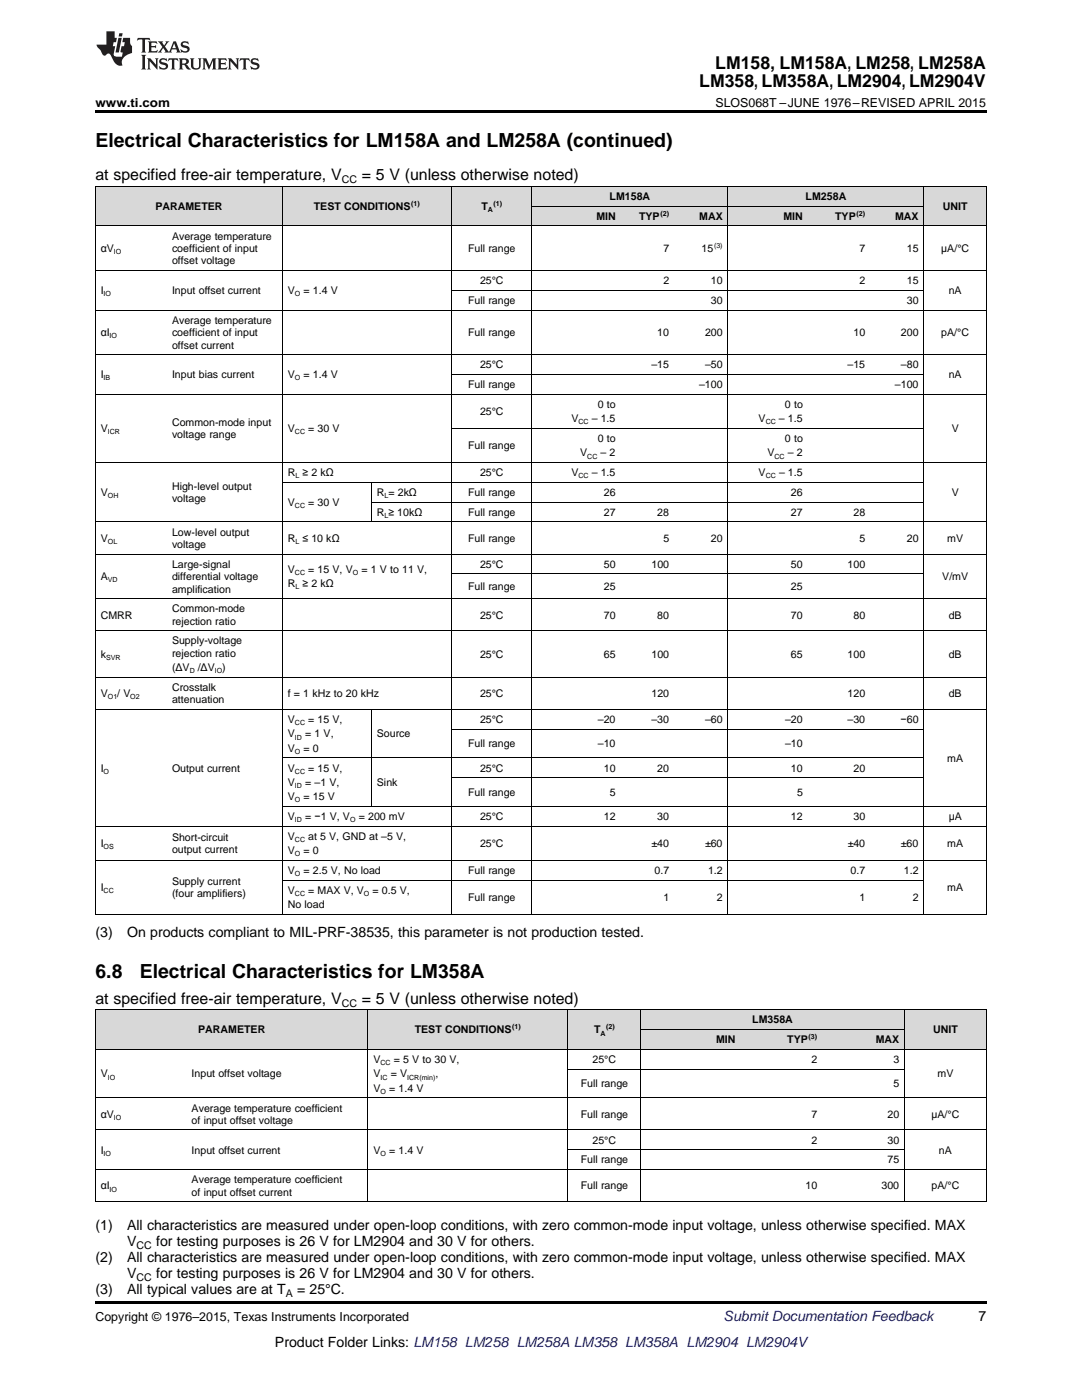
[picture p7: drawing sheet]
<svg xmlns="http://www.w3.org/2000/svg" width="216mm" height="279mm" viewBox="0 0 216 279" stroke-linecap="round" stroke-linejoin="round" font-family="sans-serif">
<defs><g id="words">
<g font-size="3.9">
<text x="19" y="29.3">Electrical Characteristics for LM158A and LM258A (continued)</text>
<text x="19" y="195.2">6.8</text>
<text x="27.9" y="195.2">Electrical Characteristics for LM358A</text>
</g>
<g font-size="3.5">
<text x="139.5" y="17.3">LM358, LM358A, LM2904, LM2904V</text>
<text x="142.7" y="13.8">LM158, LM158A, LM258, LM258A</text>
</g>
<g font-size="3.2">
<text x="19" y="36">at specified free-air temperature, V</text>
<text x="72.2" y="36">= 5 V (unless otherwise noted)</text>
<text x="19" y="200.3">at specified free-air temperature, V</text>
<text x="72.2" y="200.3">= 5 V (unless otherwise noted)</text>
</g>
<g font-size="2.8">
<text x="19" y="187.1">(3)</text>
<text x="25.4" y="187.1">On products compliant to MIL-PRF-38535, this parameter is not production tested.</text>
<text x="19" y="245.5">(1)</text>
<text x="25.4" y="245.5">All characteristics are measured under open-loop conditions, with zero common-mode input voltage, unless otherwise specified. MAX</text>
<text x="19" y="251.9">(2)</text>
<text x="25.4" y="251.9">All characteristics are measured under open-loop conditions, with zero common-mode input voltage, unless otherwise specified. MAX</text>
<text x="25.4" y="248.7">V</text>
<text x="31.2" y="248.7">for testing purposes is 26 V for LM2904 and 30 V for others.</text>
<text x="25.4" y="255.1">V</text>
<text x="31.2" y="255.1">for testing purposes is 26 V for LM2904 and 30 V for others.</text>
<text x="19" y="258.2">(3)</text>
<text x="25.4" y="258.2">All typical values are at T</text>
<text x="59.3" y="258.2">= 25°C.</text>
<text x="195.3" y="263.6">7</text>
<text x="54.9" y="268.9">Product Folder Links: LM158 LM258 LM258A LM358 LM358A LM2904 LM2904V</text>
</g>
<text font-size="2.8" fill="#0000c8" x="144.4" y="263.6">Submit Documentation Feedback</text>
<g font-size="2.5">
<text x="19" y="21.4">www.ti.com</text>
<text x="142.8" y="21.4">SLOS068T –JUNE 1976–REVISED APRIL 2015</text>
<text x="19" y="263.6">Copyright © 1976–2015, Texas Instruments Incorporated</text>
</g>
<g font-size="2.1">
<text x="31" y="41.9">PARAMETER</text>
<text x="62.6" y="41.9">TEST CONDITIONS</text>
<text x="68.2" y="36.6">CC</text>
<text x="96.1" y="41.9">T</text>
<text x="121.6" y="39.9">LM158A</text>
<text x="160.8" y="39.9">LM258A</text>
<text x="188.1" y="41.9">UNIT</text>
<text x="34.3" y="47.8">Average temperature</text>
<text x="119" y="43.9">MIN</text>
<text x="127.5" y="43.9">TYP</text>
<text x="139.5" y="43.9">MAX</text>
<text x="156.3" y="43.9">MIN</text>
<text x="166.7" y="43.9">TYP</text>
<text x="178.6" y="43.9">MAX</text>
<text x="20.1" y="50.3">αV</text>
<text x="34.3" y="50.3">coefficient of input</text>
<text x="34.3" y="52.8">offset voltage</text>
<text x="93.4" y="50.3">Full range</text>
<text x="132.4" y="50.3">7</text>
<text x="140" y="50.3">15</text>
<text x="171.5" y="50.3">7</text>
<text x="180.9" y="50.3">15</text>
<text x="187.8" y="50.3">µA/°C</text>
<text x="20.1" y="58.7">I</text>
<text x="34.3" y="58.7">Input offset current</text>
<text x="57.4" y="58.7">V</text>
<text x="60.6" y="58.7">= 1.4 V</text>
<text x="95.8" y="56.7">25°C</text>
<text x="132.4" y="56.7">2</text>
<text x="141.9" y="56.7">10</text>
<text x="171.5" y="56.7">2</text>
<text x="180.9" y="56.7">15</text>
<text x="189.3" y="58.7">nA</text>
<text x="34.3" y="64.6">Average temperature</text>
<text x="93.4" y="60.7">Full range</text>
<text x="141.9" y="60.7">30</text>
<text x="180.9" y="60.7">30</text>
<text x="20.1" y="67.1">αI</text>
<text x="34.3" y="67.1">coefficient of input</text>
<text x="34.3" y="69.6">offset current</text>
<text x="93.4" y="67.1">Full range</text>
<text x="131.2" y="67.1">10</text>
<text x="140.7" y="67.1">200</text>
<text x="170.3" y="67.1">10</text>
<text x="179.8" y="67.1">200</text>
<text x="187.8" y="67.1">pA/°C</text>
<text x="20.1" y="75.5">I</text>
<text x="34.3" y="75.5">Input bias current</text>
<text x="57.4" y="75.5">V</text>
<text x="60.6" y="75.5">= 1.4 V</text>
<text x="93.4" y="77.5">Full range</text>
<text x="95.8" y="73.5">25°C</text>
<text x="130" y="73.5">–15</text>
<text x="139.5" y="77.5">–100</text>
<text x="140.7" y="73.5">–50</text>
<text x="169.1" y="73.5">–15</text>
<text x="178.6" y="77.5">–100</text>
<text x="179.8" y="73.5">–80</text>
<text x="189.3" y="75.5">nA</text>
<text x="95.8" y="82.8">25°C</text>
<text x="119.3" y="81.4">0 to</text>
<text x="156.6" y="81.4">0 to</text>
<text x="20.1" y="86.3">V</text>
<text x="34.3" y="85">Common-mode input</text>
<text x="34.3" y="87.5">voltage range</text>
<text x="57.4" y="86.3">V</text>
<text x="61.5" y="86.3">= 30 V</text>
<text x="93.4" y="89.6">Full range</text>
<text x="114" y="84.3">V</text>
<text x="118.1" y="84.3">– 1.5</text>
<text x="119.3" y="88.2">0 to</text>
<text x="151.4" y="84.3">V</text>
<text x="155.4" y="84.3">– 1.5</text>
<text x="156.6" y="88.2">0 to</text>
<text x="189.9" y="86.3">V</text>
<text x="57.4" y="95">R ≥ 2 kΩ</text>
<text x="95.8" y="95">25°C</text>
<text x="114" y="95">V</text>
<text x="115.8" y="91.1">V</text>
<text x="118.1" y="95">– 1.5</text>
<text x="119.8" y="91.1">– 2</text>
<text x="151.4" y="95">V</text>
<text x="153.1" y="91.1">V</text>
<text x="155.5" y="95">– 1.5</text>
<text x="157.2" y="91.1">– 2</text>
<text x="20.1" y="99">V</text>
<text x="34.3" y="97.8">High-level output</text>
<text x="34.3" y="100.2">voltage</text>
<text x="57.4" y="101">V</text>
<text x="61.5" y="101">= 30 V</text>
<text x="75.2" y="99">R = 2kΩ</text>
<text x="93.4" y="99">Full range</text>
<text x="120.5" y="99">26</text>
<text x="157.8" y="99">26</text>
<text x="189.9" y="99">V</text>
<text x="34.3" y="106.9">Low-level output</text>
<text x="75.2" y="102.9">R ≥ 10kΩ</text>
<text x="93.4" y="102.9">Full range</text>
<text x="120.5" y="102.9">27</text>
<text x="131.2" y="102.9">28</text>
<text x="157.8" y="102.9">27</text>
<text x="170.3" y="102.9">28</text>
<text x="20.1" y="108.1">V</text>
<text x="34.3" y="109.4">voltage</text>
<text x="34.3" y="113.3">Large-signal</text>
<text x="57.4" y="108.1">R ≤ 10 kΩ</text>
<text x="93.4" y="108.1">Full range</text>
<text x="95.8" y="113.3">25°C</text>
<text x="120.5" y="113.3">50</text>
<text x="130" y="113.3">100</text>
<text x="132.4" y="108.1">5</text>
<text x="141.9" y="108.1">20</text>
<text x="157.8" y="113.3">50</text>
<text x="169.1" y="113.3">100</text>
<text x="171.5" y="108.1">5</text>
<text x="180.9" y="108.1">20</text>
<text x="189" y="108.1">mV</text>
<text x="20.1" y="115.8">A</text>
<text x="34.3" y="115.8">differential voltage</text>
<text x="34.3" y="118.3">amplification</text>
<text x="57.4" y="114.3">V</text>
<text x="57.4" y="117.2">R ≥ 2 kΩ</text>
<text x="61.5" y="114.3">= 15 V, V</text>
<text x="72.1" y="114.3">= 1 V to 11 V,</text>
<text x="93.4" y="117.8">Full range</text>
<text x="120.5" y="117.8">25</text>
<text x="157.8" y="117.8">25</text>
<text x="188" y="115.8">V/mV</text>
<text x="20.1" y="123.4">CMRR</text>
<text x="34.3" y="122.2">Common-mode</text>
<text x="34.3" y="124.7">rejection ratio</text>
<text x="95.8" y="123.4">25°C</text>
<text x="120.5" y="123.4">70</text>
<text x="131.2" y="123.4">80</text>
<text x="157.8" y="123.4">70</text>
<text x="170.3" y="123.4">80</text>
<text x="189.3" y="123.4">dB</text>
<text x="20.1" y="131.3">k</text>
<text x="34.3" y="128.6">Supply-voltage</text>
<text x="34.3" y="131.1">rejection ratio</text>
<text x="95.8" y="131.3">25°C</text>
<text x="120.5" y="131.3">65</text>
<text x="130" y="131.3">100</text>
<text x="157.8" y="131.3">65</text>
<text x="169.1" y="131.3">100</text>
<text x="189.3" y="131.3">dB</text>
<text x="34.3" y="133.9">(ΔV</text>
<text x="34.3" y="137.9">Crosstalk</text>
<text x="39.5" y="133.9">/ΔV</text>
<text x="44.4" y="133.9">)</text>
<text x="20.1" y="139.1">V</text>
<text x="23.4" y="139.1">/ V</text>
<text x="34.3" y="140.4">attenuation</text>
<text x="57.4" y="139.1">f = 1 kHz to 20 kHz</text>
<text x="95.8" y="139.1">25°C</text>
<text x="130" y="139.1">120</text>
<text x="169.1" y="139.1">120</text>
<text x="189.3" y="139.1">dB</text>
<text x="57.4" y="144.3">V</text>
<text x="57.4" y="147.2">V</text>
<text x="60.9" y="147.2">= 1 V,</text>
<text x="61.5" y="144.3">= 15 V,</text>
<text x="75.2" y="147.2">Source</text>
<text x="93.4" y="149.2">Full range</text>
<text x="95.8" y="144.3">25°C</text>
<text x="119.3" y="144.3">–20</text>
<text x="119.3" y="149.2">–10</text>
<text x="130" y="144.3">–30</text>
<text x="140.7" y="144.3">–60</text>
<text x="156.7" y="144.3">–20</text>
<text x="156.7" y="149.2">–10</text>
<text x="169.1" y="144.3">–30</text>
<text x="179.7" y="144.3">−60</text>
<text x="20.1" y="154">I</text>
<text x="34.3" y="154">Output current</text>
<text x="57.4" y="150">V</text>
<text x="57.4" y="154">V</text>
<text x="60.6" y="150">= 0</text>
<text x="61.5" y="154">= 15 V,</text>
<text x="95.8" y="154">25°C</text>
<text x="120.5" y="154">10</text>
<text x="131.2" y="154">20</text>
<text x="157.8" y="154">10</text>
<text x="170.3" y="154">20</text>
<text x="189" y="152">mA</text>
<text x="57.4" y="156.8">V</text>
<text x="57.4" y="159.7">V</text>
<text x="60.6" y="159.7">= 15 V</text>
<text x="60.9" y="156.8">= –1 V,</text>
<text x="75.2" y="156.8">Sink</text>
<text x="93.4" y="158.8">Full range</text>
<text x="121.7" y="158.8">5</text>
<text x="159" y="158.8">5</text>
<text x="34.3" y="167.8">Short-circuit</text>
<text x="57.4" y="163.7">V</text>
<text x="57.4" y="167.6">V</text>
<text x="60.9" y="163.7">= −1 V, V</text>
<text x="61.5" y="167.6">at 5 V, GND at –5 V,</text>
<text x="71.6" y="163.7">= 200 mV</text>
<text x="95.8" y="163.7">25°C</text>
<text x="120.5" y="163.7">12</text>
<text x="131.2" y="163.7">30</text>
<text x="157.8" y="163.7">12</text>
<text x="170.3" y="163.7">30</text>
<text x="189.3" y="163.7">μA</text>
<text x="20.1" y="169">I</text>
<text x="34.3" y="170.3">output current</text>
<text x="57.4" y="170.5">V</text>
<text x="60.6" y="170.5">= 0</text>
<text x="95.8" y="169">25°C</text>
<text x="130" y="169">±40</text>
<text x="140.7" y="169">±60</text>
<text x="169.2" y="169">±40</text>
<text x="179.8" y="169">±60</text>
<text x="189" y="169">mA</text>
<text x="20.1" y="177.8">I</text>
<text x="34.3" y="176.6">Supply current</text>
<text x="34.3" y="179">(four amplifiers)</text>
<text x="57.4" y="174.4">V</text>
<text x="57.4" y="178.4">V</text>
<text x="60.6" y="174.4">= 2.5 V, No load</text>
<text x="61.5" y="178.4">= MAX V, V</text>
<text x="74.3" y="178.4">= 0.5 V,</text>
<text x="93.4" y="174.4">Full range</text>
<text x="93.4" y="179.8">Full range</text>
<text x="130.6" y="174.4">0.7</text>
<text x="132.4" y="179.8">1</text>
<text x="141.3" y="174.4">1.2</text>
<text x="143.1" y="179.8">2</text>
<text x="169.7" y="174.4">0.7</text>
<text x="171.5" y="179.8">1</text>
<text x="180.4" y="174.4">1.2</text>
<text x="182.1" y="179.8">2</text>
<text x="189" y="177.8">mA</text>
<text x="57.4" y="181.2">No load</text>
<text x="68.2" y="200.9">CC</text>
<text x="39.5" y="206.2">PARAMETER</text>
<text x="82.8" y="206.2">TEST CONDITIONS</text>
<text x="118.5" y="206.2">T</text>
<text x="142.9" y="208.2">MIN</text>
<text x="150.1" y="204.3">LM358A</text>
<text x="157.1" y="208.2">TYP</text>
<text x="174.7" y="208.2">MAX</text>
<text x="186.2" y="206.2">UNIT</text>
<text x="20.1" y="215">V</text>
<text x="38.2" y="215">Input offset voltage</text>
<text x="74.5" y="212.2">V</text>
<text x="74.5" y="215">V</text>
<text x="78" y="215">= V</text>
<text x="78.6" y="212.2">= 5 V to 30 V,</text>
<text x="86.9" y="215">,</text>
<text x="118.3" y="212.2">25°C</text>
<text x="161.9" y="212.2">2</text>
<text x="178.3" y="212.2">3</text>
<text x="187.1" y="215">mV</text>
<text x="38.2" y="221.8">Average temperature coefficient</text>
<text x="74.5" y="217.9">V</text>
<text x="77.6" y="217.9">= 1.4 V</text>
<text x="115.9" y="217">Full range</text>
<text x="178.3" y="217">5</text>
<text x="20.1" y="223.1">αV</text>
<text x="38.2" y="224.3">of input offset voltage</text>
<text x="115.9" y="223.1">Full range</text>
<text x="161.9" y="223.1">7</text>
<text x="177.1" y="223.1">20</text>
<text x="185.9" y="223.1">µA/°C</text>
<text x="20.1" y="230.2">I</text>
<text x="38.2" y="230.2">Input offset current</text>
<text x="74.5" y="230.2">V</text>
<text x="77.6" y="230.2">= 1.4 V</text>
<text x="115.9" y="232.2">Full range</text>
<text x="118.3" y="228.2">25°C</text>
<text x="161.9" y="228.2">2</text>
<text x="177.1" y="228.2">30</text>
<text x="177.1" y="232.2">75</text>
<text x="187.4" y="230.2">nA</text>
<text x="20.1" y="237.4">αI</text>
<text x="38.2" y="236.1">Average temperature coefficient</text>
<text x="38.2" y="238.6">of input offset current</text>
<text x="115.9" y="237.4">Full range</text>
<text x="160.8" y="237.4">10</text>
<text x="175.9" y="237.4">300</text>
<text x="185.9" y="237.4">pA/°C</text>
<text x="27.3" y="249.3">CC</text>
<text x="27.3" y="255.6">CC</text>
<text x="57" y="258.8">A</text>
</g>
<g font-size="1.4">
<text x="82.1" y="41.1">(1)</text>
<text x="98.5" y="41.1">(1)</text>
<text x="97.3" y="42.3">A</text>
<text x="131.8" y="43">(2)</text>
<text x="170.9" y="43">(2)</text>
<text x="22.7" y="50.7">IO</text>
<text x="142.5" y="49.5">(3)</text>
<text x="20.7" y="59.1">IO</text>
<text x="58.8" y="59.1">O</text>
<text x="21.9" y="67.5">IO</text>
<text x="20.7" y="75.9">IB</text>
<text x="58.8" y="75.9">O</text>
<text x="21.5" y="86.7">ICR</text>
<text x="58.8" y="86.7">CC</text>
<text x="115.4" y="84.7">CC</text>
<text x="152.8" y="84.7">CC</text>
<text x="58.9" y="95.5">L</text>
<text x="115.4" y="95.5">CC</text>
<text x="117.2" y="91.5">CC</text>
<text x="152.8" y="95.5">CC</text>
<text x="154.6" y="91.5">CC</text>
<text x="21.5" y="99.4">OH</text>
<text x="58.8" y="101.4">CC</text>
<text x="76.7" y="99.4">L</text>
<text x="76.7" y="103.4">L</text>
<text x="21.5" y="108.5">OL</text>
<text x="58.9" y="108.5">L</text>
<text x="21.5" y="116.2">VD</text>
<text x="58.8" y="114.8">CC</text>
<text x="58.9" y="117.6">L</text>
<text x="70.4" y="114.8">O</text>
<text x="21.2" y="131.7">SVR</text>
<text x="37.9" y="134.4">D</text>
<text x="42.9" y="134.4">IO</text>
<text x="21.5" y="139.6">O1</text>
<text x="26" y="139.6">O2</text>
<text x="58.8" y="144.7">CC</text>
<text x="58.8" y="147.6">ID</text>
<text x="20.7" y="154.4">O</text>
<text x="58.8" y="150.5">O</text>
<text x="58.8" y="154.4">CC</text>
<text x="58.8" y="157.3">ID</text>
<text x="58.8" y="160.1">O</text>
<text x="58.8" y="164.1">ID</text>
<text x="69.9" y="164.1">O</text>
<text x="20.7" y="169.4">OS</text>
<text x="58.8" y="168">CC</text>
<text x="58.8" y="170.9">O</text>
<text x="20.7" y="178.2">CC</text>
<text x="58.8" y="174.8">O</text>
<text x="58.8" y="178.8">CC</text>
<text x="72.6" y="178.8">O</text>
<text x="102.2" y="205.4">(1)</text>
<text x="119.8" y="206.7">A</text>
<text x="121" y="205.4">(2)</text>
<text x="161.3" y="207.4">(3)</text>
<text x="21.5" y="215.4">IO</text>
<text x="75.9" y="212.6">CC</text>
<text x="75.9" y="215.4">IC</text>
<text x="81.2" y="215.4">ICR(min)</text>
<text x="75.9" y="218.3">O</text>
<text x="22.7" y="223.5">IO</text>
<text x="20.7" y="230.6">IO</text>
<text x="75.9" y="230.6">O</text>
<text x="21.9" y="237.8">IO</text>
</g>
</g></defs>
<g fill="#d8d8d8">
<path d="M19 201.6h18.2v7.9h-18.2z"/>
<path d="M37.2 201.6h36.2v7.9h-36.2z"/>
<path d="M73.4 201.6h20v7.9h-20z"/>
<path d="M93.4 201.6h20v7.9h-20z"/>
<path d="M113.4 201.6h14.5v7.9h-14.5z"/>
<path d="M127.9 205.5h19.9v4h-19.9z"/>
<path d="M147.8 205.5h16.4v4h-16.4z"/>
<path d="M164.2 205.5h16.3v4h-16.3z"/>
<path d="M180.5 201.6h16.3v7.9h-16.3z"/>
<path d="M127.9 201.6h19.9v3.9h-19.9z"/>
<path d="M147.8 201.6h16.4v3.9h-16.4z"/>
<path d="M164.2 201.6h16.3v3.9h-16.3z"/>
<path d="M19 37.3h14.3v7.9h-14.3z"/>
<path d="M33.3 37.3h23.1v7.9h-23.1z"/>
<path d="M56.4 37.3h17.8v7.9h-17.8z"/>
<path d="M74.2 37.3h16v7.9h-16z"/>
<path d="M90.2 37.3h16v7.9h-16z"/>
<path d="M106.2 41.2h17.7v4h-17.7z"/>
<path d="M123.9 41.2h10.7v4h-10.7z"/>
<path d="M134.6 41.2h10.7v4h-10.7z"/>
<path d="M145.3 41.2h16v4h-16z"/>
<path d="M161.3 41.2h12.4v4h-12.4z"/>
<path d="M173.7 41.2h10.7v4h-10.7z"/>
<path d="M184.4 37.3h12.4v7.9h-12.4z"/>
<path d="M106.2 37.3h17.7v3.9h-17.7z"/>
<path d="M123.9 37.3h10.7v3.9h-10.7z"/>
<path d="M134.6 37.3h10.7v3.9h-10.7z"/>
<path d="M145.3 37.3h16v3.9h-16z"/>
<path d="M161.3 37.3h12.4v3.9h-12.4z"/>
<path d="M173.7 37.3h10.7v3.9h-10.7z"/>
</g>
<path d="M19 22h177.8v.5h-177.8zM19 182.5h.2zM56.3 182.5h.1zM74 182.5h.2zM90.1 182.5h.1zM106 182.5h.2zM145.2 182.5h.1zM184.3 182.5h.1zM196.7 182.5h.1zM19 259.7h177.8v.5h-177.8z" fill="#000"/>
<g fill="none" stroke="#000" stroke-width=".2">
<path d="M19 37.2h177.8v145.3M19.1 37.2v145.3M56.3 37.2v145.3M90.1 37.2v145.3M106.1 37.2v145.3M145.2 37.2v145.3M184.3 37.2v145.3M19 54h177.8M19 45.1h177.8M90.2 57.9h94.2M106.2 41.2h78.2M19 78.7h177.8"/>
<path d="M19 70.8h177.8M19 61.9h177.8M90.2 74.7h94.2M19 92.3h177.8M56.4 96.3h128M74.1 96.3v7.9M90.2 85.5h94.2M19 119.5h177.8M19 110.6h177.8M19 104.2h177.8M74.2 100.2h110.2M90.2 114.5h94.2"/>
<path d="M19 135.2h177.8M19 125.9h177.8M19 141.6h177.8M56.4 151.3h128M74.1 141.6v19.4M90.2 155.2h94.2M90.2 145.5h94.2M19 171.7h177.8M19 164.9h177.8M56.4 175.6h128M56.4 160.9h140.4M19 182.4h177.8"/>
<path d="M19 219.1h177.8M19 209.4h177.8M19 201.5h177.8M19.1 201.5v38.4M73.4 201.5v38.4M113.3 201.5v38.4M113.4 213.4h67.1M127.8 201.5v38.4M127.9 205.5h52.6M180.5 201.5v38.4M196.8 201.5v38.4M19 239.8h177.8"/>
<path d="M19 233.4h177.8M19 225.5h177.8M113.4 229.5h67.1"/>
</g>
<g fill="#231f20">
<path d="M27.5 7.6l-.1 .5 .4-.2h.6v.1v2.1l-.2 .4h1l-.3-.4v-2.1l.1-.1h.5l.5 .2-.2-.5zM29.5 8.3l.2 .3v1.5l-.2 .4h1.8l.2-.6a1.04 1.04 0 0 1-1.3 .2v-.7h.6l.3 .2v-.6l-.3 .2h-.6v-.6l.8-.1 .4 .3-.2-.5zM31.5 8.3l.9 1.1-.9 1.1h.8l-.2-.2 .5-.7 .4 .7-.2 .2h1.5l-.1-.2 .1-.4h.9l.1 .4-.2 .2h1l-.3-.3-.7-1.9h-.5l-.9 2-.8-1 .9-1h-.8l.1 .3-.3 .5-.4-.6 .2-.2zM34.7 8.6l.4 1h-.7zM36.3 8.4a.63 .63 0 0 0-.2 .7 .63 .63 0 0 0 .6 .4l.6 .2 .1 .2a.75 .75 0 0 1-.7 .4 .75 .75 0 0 1-.6-.5l.1 .7 .1-.1a1.11 1.11 0 0 0 1.5-.6 1.13 1.13 0 0 0-1.2-.8l-.1-.4a1.04 1.04 0 0 1 1.2 .2l-.2-.5-.1 .1-.5-.2zM28.2 10.9l.2 .4v2.2l-.2 .4h1l-.3-.4v-2.2l.3-.4zM29.3 11.6l.3 .4v1.5l-.3 .4h.8l-.2-.4v-1.3l1.5 1.7v-1.9l.2-.4h-.7l.2 .4v.9l-1.1-1.3zM32 11.8a.62 .62 0 0 0-.2 .7 .62 .62 0 0 0 .6 .4l.6 .1 .1 .3a.76 .76 0 0 1-.7 .3 .76 .76 0 0 1-.6-.4l.1 .7 .1-.1a1.11 1.11 0 0 0 1.5-.6 1.13 1.13 0 0 0-1.2-.8l-.1-.4a1.04 1.04 0 0 1 1.2 .2l-.2-.6-.1 .1-.5-.1zM33.7 11.6l-.2 .6a.61 .61 0 0 1 .8-.3v1.6l-.2 .4h.9l-.2-.4v-1.6a.63 .63 0 0 1 .8 .3l-.2-.6zM35.6 11.6l.3 .4v1.5l-.3 .4h1l-.2-.2v-.8l.5 .2a.76 .76 0 0 0 1.2 .7l-1-1a.58 .58 0 0 0 .6-.5 .58 .58 0 0 0-.5-.6zM36.4 11.9h.1a.45 .45 0 0 1 .5 .1 .45 .45 0 0 1 .1 .5l-.7 .2zM37.9 11.6l.2 .2a2.17 2.17 0 0 0 .3 1.9 .99 .99 0 0 0 1.6-.6v-1.1l.2-.4h-.7l.2 .2a1.92 1.92 0 0 1-.2 1.8 .6 .6 0 0 1-.9-.5v-1.1l.2-.4zM40.4 11.6l.2 .4v1.5l-.2 .4h.7l-.2-.4v-1.4l.8 1.8 .8-1.8v1.4l-.2 .4h.9l-.2-.4v-1.5l.2-.4h-.8l-.6 1.5-.6-1.5zM43.4 11.6l.2 .4v1.5l-.2 .4h1.8l.2-.6a1.04 1.04 0 0 1-1.3 .1v-.6h.5l.4 .2v-.6l-.4 .2h-.5v-.7h.8l.3 .3-.1-.6zM45.5 11.6l.2 .4v1.5l-.2 .4h.7l-.2-.4v-1.3l1.5 1.7v-1.9l.2-.4h-.7l.2 .4v.9l-1.1-1.3zM47.9 11.6l-.1 .6a.61 .61 0 0 1 .8-.3v1.6l-.3 .4h1l-.3-.4 .1-1.6a.63 .63 0 0 1 .7 .3l-.1-.6zM50.2 11.8a.62 .62 0 0 0-.2 .7 .62 .62 0 0 0 .6 .4l.6 .1 .2 .3a.76 .76 0 0 1-.8 .3 .76 .76 0 0 1-.6-.4l.1 .7 .2-.1a1.11 1.11 0 0 0 1.5-.6 1.13 1.13 0 0 0-1.3-.8l-.1-.4a1.04 1.04 0 0 1 1.2 .2l-.1-.6-.2 .1-.5-.1z"/>
<path d="M21.2 6.3v2.6h-1.9l.1 .4 .7 .9a.91 .91 0 0 0 1 .8 .56 .56 0 0 1 .5-.3 .56 .56 0 0 1 .5 .3l.4 .8a1.53 1.53 0 0 0 1.9 1.2 1.54 1.54 0 0 1 1-2.1l.9-.3v-1.4a1.52 1.52 0 0 1-.3-1.6h-1.4l-.2 .8h.5l-.2 .8h-.4l-.2 1v.2l.4 .1-.2 .8a1.93 1.93 0 0 1-1.6-.3l.3-1.8h-.5l.2-.8h.4l.2-.8h-.4v-1.3zM23.6 7.6l-.6 2.9h.7l.6-2.9zM23.8 6.6l-.1 .7h.6l.2-.7z"/>
</g>
<use href="#words"/>
</svg>
